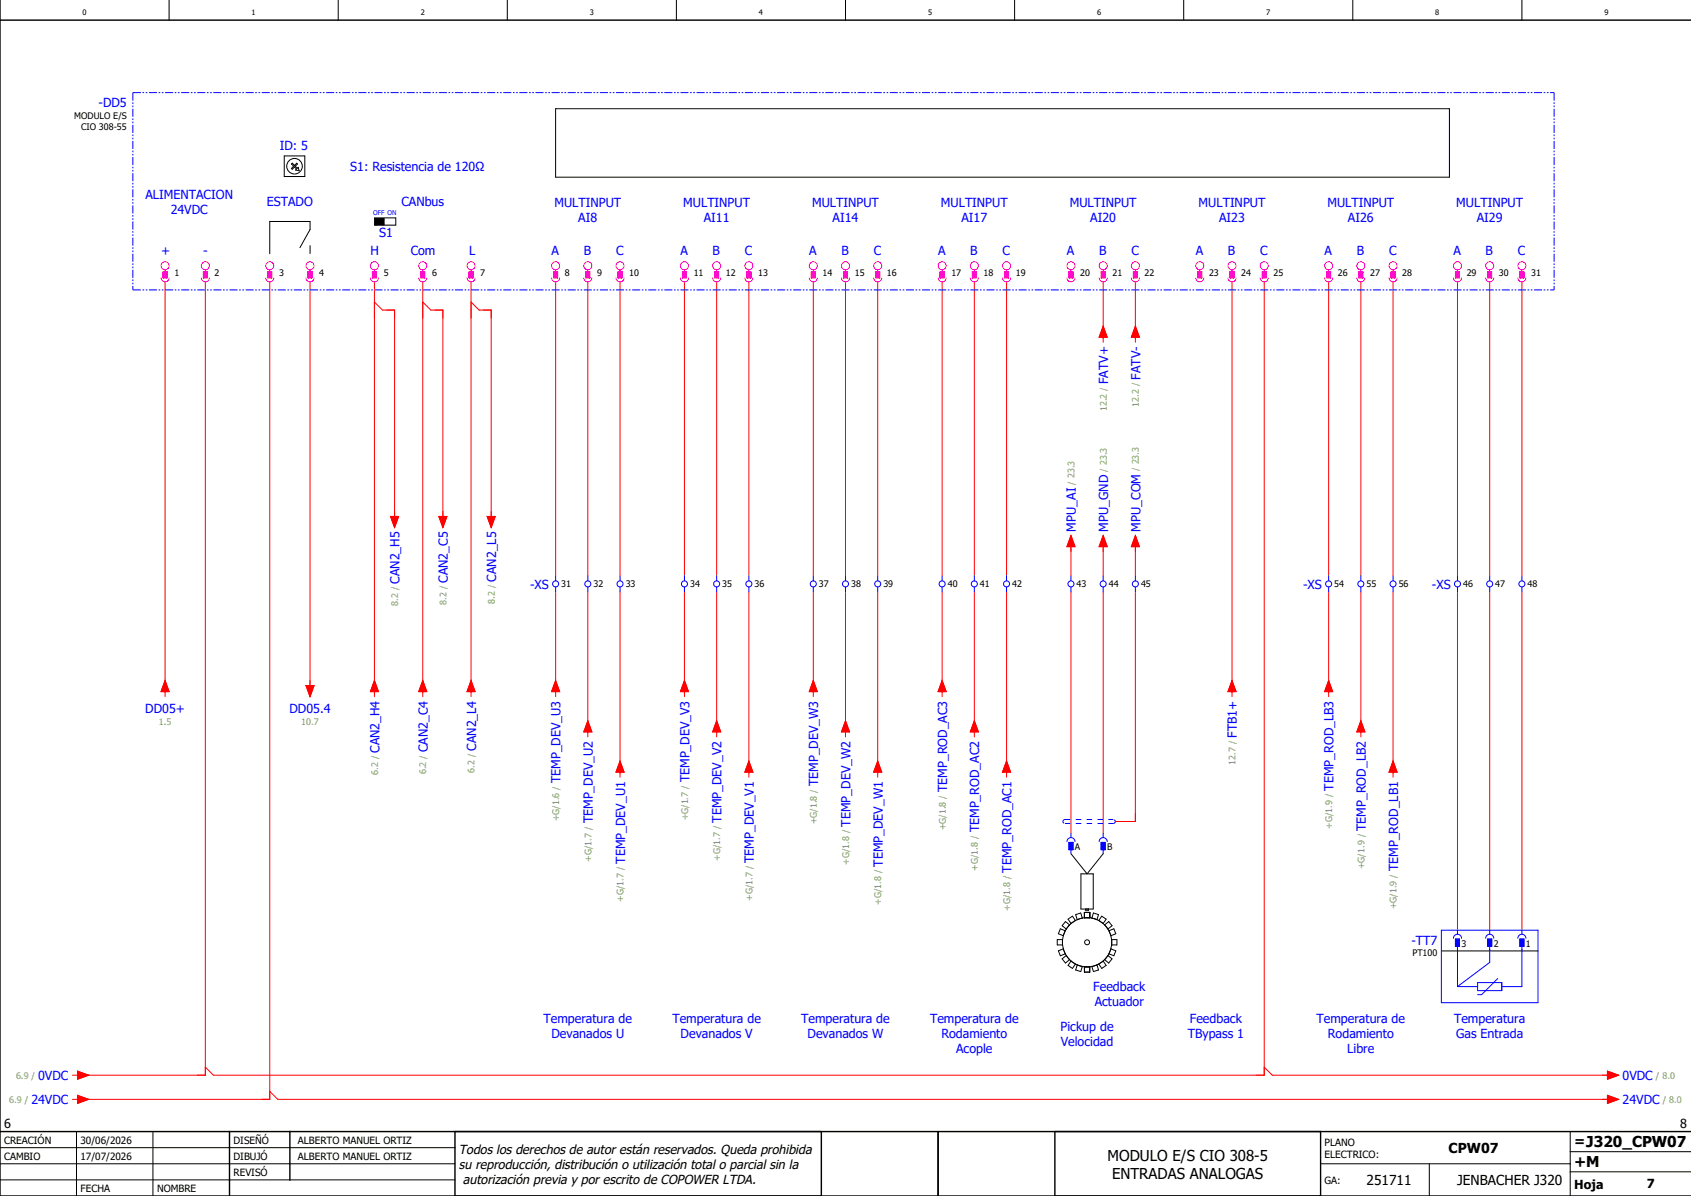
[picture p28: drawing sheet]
<svg xmlns="http://www.w3.org/2000/svg" width="420mm" height="297mm" viewBox="0 0 420 297" stroke-linecap="round" stroke-linejoin="round" font-family="sans-serif">
<defs><g id="words">
<g font-size="3.7">
<text x="275.1" y="288.2">MODULO E/S CIO 308-5</text>
<text x="276.2" y="292.7">ENTRADAS ANALOGAS</text>
<text x="391" y="289.8">+M</text>
</g>
<g font-size="3.4">
<text x="359.8" y="286.4">CPW07</text>
<text x="391" y="284.6">=J320_CPW07</text>
<text x="339.4" y="294.4">251711</text>
<text x="361.9" y="294.4">JENBACHER J320</text>
</g>
<g font-size="3.2">
<text x="114" y="286.5">Todos los derechos de autor están reservados. Queda prohibida</text>
<text x="114" y="290.2">su reproducción, distribución o utilización total o parcial sin la</text>
<text x="115" y="294">autorización previa y por escrito de COPOWER LTDA.</text>
</g>
<g font-size="3.1" fill="#00f">
<text x="24.5" y="26.6">-DD5</text>
<text x="69.5" y="37.2">ID: 5</text>
<text x="87" y="42.4">S1: Resistencia de 120Ω</text>
<text x="36.1" y="49.4">ALIMENTACION</text>
<text x="42.4" y="53.1">24VDC</text>
<text x="66.3" y="51.2">ESTADO</text>
<text x="99.7" y="51.2">CANbus</text>
<text x="137.7" y="51.4">MULTINPUT</text>
<text x="169.7" y="51.4">MULTINPUT</text>
<text x="201.7" y="51.4">MULTINPUT</text>
<text x="233.7" y="51.4">MULTINPUT</text>
<text x="265.7" y="51.4">MULTINPUT</text>
<text x="297.7" y="51.4">MULTINPUT</text>
<text x="329.7" y="51.4">MULTINPUT</text>
<text x="361.7" y="51.4">MULTINPUT</text>
<text x="94.1" y="58.9">S1</text>
<text x="143.6" y="55.1">AI8</text>
<text x="174.8" y="55.1">AI11</text>
<text x="206.8" y="55.1">AI14</text>
<text x="238.8" y="55.1">AI17</text>
<text x="270.8" y="55.1">AI20</text>
<text x="302.8" y="55.1">AI23</text>
<text x="334.8" y="55.1">AI26</text>
<text x="366.8" y="55.1">AI29</text>
<text x="40" y="63.2">+</text>
<text x="50.5" y="63.2">-</text>
<text x="92" y="63.2">H</text>
<text x="102" y="63.2">Com</text>
<text x="116.5" y="63.2">L</text>
<text x="137" y="63.2">A</text>
<text x="145" y="63.2">B</text>
<text x="153" y="63.2">C</text>
<text x="169" y="63.2">A</text>
<text x="177" y="63.2">B</text>
<text x="185" y="63.2">C</text>
<text x="201" y="63.2">A</text>
<text x="209" y="63.2">B</text>
<text x="217" y="63.2">C</text>
<text x="233" y="63.2">A</text>
<text x="241" y="63.2">B</text>
<text x="249" y="63.2">C</text>
<text x="265" y="63.2">A</text>
<text x="273" y="63.2">B</text>
<text x="281" y="63.2">C</text>
<text x="297" y="63.2">A</text>
<text x="305" y="63.2">B</text>
<text x="313" y="63.2">C</text>
<text x="329" y="63.2">A</text>
<text x="337" y="63.2">B</text>
<text x="345" y="63.2">C</text>
<text x="361" y="63.2">A</text>
<text x="369" y="63.2">B</text>
<text x="377" y="63.2">C</text>
<text x="275.2" y="95.4" transform="rotate(-90 275.2 95.4)">FATV+</text>
<text x="283.2" y="94.3" transform="rotate(-90 283.2 94.3)">FATV-</text>
<text x="267.2" y="132" transform="rotate(-90 267.2 132)">MPU_AI</text>
<text x="275.2" y="132" transform="rotate(-90 275.2 132)">MPU_GND</text>
<text x="283.2" y="132" transform="rotate(-90 283.2 132)">MPU_COM</text>
<text x="99.2" y="145" transform="rotate(-90 99.2 145)">CAN2_H5</text>
<text x="111.2" y="144.8" transform="rotate(-90 111.2 144.8)">CAN2_C5</text>
<text x="123.2" y="144.4" transform="rotate(-90 123.2 144.4)">CAN2_L5</text>
<text x="131.6" y="146.2">-XS</text>
<text x="323.6" y="146.2">-XS</text>
<text x="355.6" y="146.2">-XS</text>
<text x="36.1" y="177.1">DD05+</text>
<text x="71.9" y="177.1">DD05.4</text>
<text x="307.2" y="183.2" transform="rotate(-90 307.2 183.2)">FTB1+</text>
<text x="94.2" y="187" transform="rotate(-90 94.2 187)">CAN2_H4</text>
<text x="106.2" y="186.8" transform="rotate(-90 106.2 186.8)">CAN2_C4</text>
<text x="118.2" y="186.4" transform="rotate(-90 118.2 186.4)">CAN2_L4</text>
<text x="139.2" y="194.5" transform="rotate(-90 139.2 194.5)">TEMP_DEV_U3</text>
<text x="171.2" y="194.3" transform="rotate(-90 171.2 194.3)">TEMP_DEV_V3</text>
<text x="203.2" y="195.2" transform="rotate(-90 203.2 195.2)">TEMP_DEV_W3</text>
<text x="235.2" y="196.7" transform="rotate(-90 235.2 196.7)">TEMP_ROD_AC3</text>
<text x="331.2" y="196.4" transform="rotate(-90 331.2 196.4)">TEMP_ROD_LB3</text>
<text x="147.2" y="204.5" transform="rotate(-90 147.2 204.5)">TEMP_DEV_U2</text>
<text x="179.2" y="204.3" transform="rotate(-90 179.2 204.3)">TEMP_DEV_V2</text>
<text x="211.2" y="205.2" transform="rotate(-90 211.2 205.2)">TEMP_DEV_W2</text>
<text x="243.2" y="206.7" transform="rotate(-90 243.2 206.7)">TEMP_ROD_AC2</text>
<text x="339.2" y="206.4" transform="rotate(-90 339.2 206.4)">TEMP_ROD_LB2</text>
<text x="155.2" y="214.5" transform="rotate(-90 155.2 214.5)">TEMP_DEV_U1</text>
<text x="187.2" y="214.3" transform="rotate(-90 187.2 214.3)">TEMP_DEV_V1</text>
<text x="219.2" y="215.2" transform="rotate(-90 219.2 215.2)">TEMP_DEV_W1</text>
<text x="251.2" y="216.7" transform="rotate(-90 251.2 216.7)">TEMP_ROD_AC1</text>
<text x="347.2" y="216.4" transform="rotate(-90 347.2 216.4)">TEMP_ROD_LB1</text>
<text x="350.6" y="234.6">-TT7</text>
<text x="271.5" y="246.1">Feedback</text>
<text x="271.9" y="249.9">Actuador</text>
<text x="135" y="254.1">Temperatura de</text>
<text x="137" y="257.9">Devanados U</text>
<text x="167" y="254.1">Temperatura de</text>
<text x="169.1" y="257.9">Devanados V</text>
<text x="199" y="254.1">Temperatura de</text>
<text x="200.6" y="257.9">Devanados W</text>
<text x="231" y="254.1">Temperatura de</text>
<text x="233.8" y="257.9">Rodamiento</text>
<text x="263.4" y="256.1">Pickup de</text>
<text x="295" y="257.9">TBypass 1</text>
<text x="295.5" y="254.1">Feedback</text>
<text x="327" y="254.1">Temperatura de</text>
<text x="329.8" y="257.9">Rodamiento</text>
<text x="361.2" y="254.1">Temperatura</text>
<text x="361.7" y="257.9">Gas Entrada</text>
<text x="237.5" y="261.6">Acople</text>
<text x="263.5" y="259.9">Velocidad</text>
<text x="334.6" y="261.6">Libre</text>
<text x="9.5" y="268.2">0VDC</text>
<text x="403" y="268.2">0VDC</text>
<text x="7.8" y="274.2">24VDC</text>
<text x="403" y="274.2">24VDC</text>
</g>
<g font-size="3.1">
<text x="1" y="280">6</text>
<text x="417.3" y="280">8</text>
<text x="391" y="295.2">Hoja</text>
<text x="409" y="295">7</text>
</g>
<g font-size="2.5">
<text x="1" y="284">CREACIÓN</text>
<text x="20" y="284">30/06/2026</text>
<text x="58" y="284">DISEÑÓ</text>
<text x="74" y="284">ALBERTO MANUEL ORTIZ</text>
<text x="329" y="284.5">PLANO</text>
<text x="329" y="287.5">ELECTRICO:</text>
<text x="1" y="288">CAMBIO</text>
<text x="20" y="288">17/07/2026</text>
<text x="58" y="292">REVISÓ</text>
<text x="58" y="288">DIBUJÓ</text>
<text x="74" y="288">ALBERTO MANUEL ORTIZ</text>
<text x="329" y="294">GA:</text>
<text x="20" y="296">FECHA</text>
<text x="39" y="296">NOMBRE</text>
</g>
<g font-size="2.2">
<text x="18.5" y="29.5">MODULO E/S</text>
<text x="20.1" y="32.2">CIO 308-55</text>
<text x="43.3" y="68.5">1</text>
<text x="53.3" y="68.5">2</text>
<text x="69.3" y="68.5">3</text>
<text x="79.3" y="68.5">4</text>
<text x="95.3" y="68.5">5</text>
<text x="107.3" y="68.5">6</text>
<text x="119.3" y="68.5">7</text>
<text x="140.3" y="68.5">8</text>
<text x="148.3" y="68.5">9</text>
<text x="156.3" y="68.5">10</text>
<text x="172.3" y="68.5">11</text>
<text x="180.3" y="68.5">12</text>
<text x="188.3" y="68.5">13</text>
<text x="204.3" y="68.5">14</text>
<text x="212.3" y="68.5">15</text>
<text x="220.3" y="68.5">16</text>
<text x="236.3" y="68.5">17</text>
<text x="244.3" y="68.5">18</text>
<text x="252.3" y="68.5">19</text>
<text x="268.3" y="68.5">20</text>
<text x="276.3" y="68.5">21</text>
<text x="284.3" y="68.5">22</text>
<text x="300.3" y="68.5">23</text>
<text x="308.3" y="68.5">24</text>
<text x="316.3" y="68.5">25</text>
<text x="332.3" y="68.5">26</text>
<text x="340.3" y="68.5">27</text>
<text x="348.3" y="68.5">28</text>
<text x="364.3" y="68.5">29</text>
<text x="372.3" y="68.5">30</text>
<text x="380.3" y="68.5">31</text>
<text x="139.4" y="145.9">31</text>
<text x="147.4" y="145.9">32</text>
<text x="155.4" y="145.9">33</text>
<text x="171.4" y="145.9">34</text>
<text x="179.4" y="145.9">35</text>
<text x="187.4" y="145.9">36</text>
<text x="203.4" y="145.9">37</text>
<text x="211.4" y="145.9">38</text>
<text x="219.4" y="145.9">39</text>
<text x="235.4" y="145.9">40</text>
<text x="243.4" y="145.9">41</text>
<text x="251.4" y="145.9">42</text>
<text x="267.4" y="145.9">43</text>
<text x="275.4" y="145.9">44</text>
<text x="283.4" y="145.9">45</text>
<text x="331.4" y="145.9">54</text>
<text x="339.4" y="145.9">55</text>
<text x="347.4" y="145.9">56</text>
<text x="363.4" y="145.9">46</text>
<text x="371.4" y="145.9">47</text>
<text x="379.4" y="145.9">48</text>
<text x="267" y="211.1">A</text>
<text x="275" y="211.1">B</text>
<text x="350.8" y="237.5">PT100</text>
<text x="363" y="235.1">3</text>
<text x="371" y="235.1">2</text>
<text x="379" y="235.1">1</text>
</g>
<g font-size="2.2" fill="#7ca552">
<text x="282.9" y="101" transform="rotate(-90 282.9 101)">12.2 /</text>
<text x="274.9" y="102.1" transform="rotate(-90 274.9 102.1)">12.2 /</text>
<text x="274.9" y="117.2" transform="rotate(-90 274.9 117.2)">/ 23.3</text>
<text x="282.9" y="117" transform="rotate(-90 282.9 117)">/ 23.3</text>
<text x="266.9" y="120.4" transform="rotate(-90 266.9 120.4)">/ 23.3</text>
<text x="122.9" y="149.9" transform="rotate(-90 122.9 149.9)">8.2 /</text>
<text x="98.9" y="150.5" transform="rotate(-90 98.9 150.5)">8.2 /</text>
<text x="110.9" y="150.2" transform="rotate(-90 110.9 150.2)">8.2 /</text>
<text x="39.4" y="180">1.5</text>
<text x="74.8" y="180">10.7</text>
<text x="117.9" y="191.9" transform="rotate(-90 117.9 191.9)">6.2 /</text>
<text x="306.9" y="189.9" transform="rotate(-90 306.9 189.9)">12.7 /</text>
<text x="93.9" y="192.5" transform="rotate(-90 93.9 192.5)">6.2 /</text>
<text x="105.9" y="192.2" transform="rotate(-90 105.9 192.2)">6.2 /</text>
<text x="138.9" y="203.9" transform="rotate(-90 138.9 203.9)">+G/1.6 /</text>
<text x="170.9" y="203.8" transform="rotate(-90 170.9 203.8)">+G/1.7 /</text>
<text x="202.9" y="204.7" transform="rotate(-90 202.9 204.7)">+G/1.8 /</text>
<text x="234.9" y="206.2" transform="rotate(-90 234.9 206.2)">+G/1.8 /</text>
<text x="330.9" y="205.8" transform="rotate(-90 330.9 205.8)">+G/1.9 /</text>
<text x="146.9" y="213.9" transform="rotate(-90 146.9 213.9)">+G/1.7 /</text>
<text x="178.9" y="213.8" transform="rotate(-90 178.9 213.8)">+G/1.7 /</text>
<text x="210.9" y="214.7" transform="rotate(-90 210.9 214.7)">+G/1.8 /</text>
<text x="338.9" y="215.8" transform="rotate(-90 338.9 215.8)">+G/1.9 /</text>
<text x="242.9" y="216.2" transform="rotate(-90 242.9 216.2)">+G/1.8 /</text>
<text x="154.9" y="223.9" transform="rotate(-90 154.9 223.9)">+G/1.7 /</text>
<text x="186.9" y="223.8" transform="rotate(-90 186.9 223.8)">+G/1.7 /</text>
<text x="218.9" y="224.7" transform="rotate(-90 218.9 224.7)">+G/1.8 /</text>
<text x="250.9" y="226.2" transform="rotate(-90 250.9 226.2)">+G/1.8 /</text>
<text x="346.9" y="225.8" transform="rotate(-90 346.9 225.8)">+G/1.9 /</text>
<text x="4" y="267.9">6.9 /</text>
<text x="411.3" y="267.9">/ 8.0</text>
<text x="2.3" y="273.9">6.9 /</text>
<text x="413" y="273.9">/ 8.0</text>
</g>
<g font-size="1.9">
<text x="20.5" y="3.6">0</text>
<text x="62.5" y="3.6">1</text>
<text x="104.5" y="3.6">2</text>
<text x="146.5" y="3.6">3</text>
<text x="188.5" y="3.6">4</text>
<text x="230.5" y="3.6">5</text>
<text x="272.5" y="3.6">6</text>
<text x="314.5" y="3.6">7</text>
<text x="356.5" y="3.6">8</text>
<text x="398.5" y="3.6">9</text>
</g>
<text font-size="1.6" fill="#00f" x="92.7" y="53.5">OFF ON</text>
</g></defs>
<g fill="none" stroke="#000" stroke-width=".25">
<path d="M42 0v5M84 0v5M126 0v5M168 0v5M210 0v5M252 0v5M294 0v5M336 0v5M378 0v5M70.6 38.7h5.1v5.1h-5.1zM138 27h222v17h-222zM72.6 40.5l.6 .6 .5-.6 .2 .2-.6 .6 .5 .5 .3-.3 .2 .9-.9-.2 .2-.2-.4-.5-.6 .5-.2-.2 .5-.5-.5-.6z"/>
<path d="M93 54.1h5.3v1.8h-5.3zM74.5 61.5l2.5-4.5v-2h-10v8M77 61v2M266 212l4 5 4-5M268.5 217h3v8.7h-3zM262.6 233.3h1.3v1.4h-1.3zM263.4 230.6l1.2 .5-.5 1.3-1.2-.5zM264.1 232.4h.1M264.1 235.6l-1.2 .5 .5 1.2 1.2-.4M264.1 235.6l.5 1.3M264.1 235.6h.1M264.6 236.9h.1"/>
<path d="M264.8 237.3l-1 .8 .8 1 1-.8M264.8 237.3l.8 1M264.8 237.3h.1M265.6 229.7h.1M265.6 229.7l-1-.8-.8 1 1 .8M265.6 229.7l-.8 1M265.7 238.3h-.1M266 229.3h.1M266 238.7l-.7 1 1.1 .8 .7-1.1M266 238.7l1.1 .7M266 238.6v.1M267.1 228.6h.1"/>
<path d="M267.1 228.6l-1.1 .7M267.1 228.6l-.7-1.1-1.1 .8 .7 1M267.1 239.4h.1M267.6 228.4h.1M267.6 239.6l-.4 1.3 1.2 .4 .4-1.3M267.6 239.6l1.2 .4M267.6 239.6h.1M268.8 228h.1M268.8 228l-1.2 .4M268.8 228l-.4-1.3-1.2 .4 .4 1.3M269.3 226.6h1.4v1.3h-1.4zM269.6 225.7v.4h.8v-.4"/>
<path d="M271.2 228l.4-1.3 1.2 .4-.3 1.3M271.2 228l1.3 .4M272.4 239.6h.1M272.5 228.4h-.1M272.5 239.6l.3 1.3-1.2 .4-.4-1.3M272.5 239.6l-1.3 .4M272.9 239.4h.1M272.9 228.6h.1M272.9 228.6l.7-1.1 1.1 .8-.7 1M272.9 228.6l1.1 .7M274 238.6v.1M274 229.3h.1"/>
<path d="M274 238.7l.7 1-1.1 .8-.7-1.1M274 238.7l-1.1 .7M274.3 238.3h.1M274.4 229.7l1-.8 .8 1-1 .8zM275.2 237.3h.1M275.2 237.3l1 .8-.8 1-1-.8M275.2 230.7h.1M275.2 237.3l-.8 1M275.4 231.1h.1M275.4 231.1l1.2-.5 .5 1.3-1.2 .5M275.4 231.1l.5 1.3M275.9 235.6l1.2 .5-.5 1.2-1.2-.4 .5-1.3"/>
<path d="M275.9 232.4h.1M276.1 233.3h1.3v1.4h-1.3M276.1 233.3v1.4M358.1 236.1h24M268.8 240h.1M269.3 240.1v1.3h1.4v-1.3M269.3 240.1h1.4M271.2 240h.1M0 285h113M0 293h113M0 289h113M19 281v16"/>
<path d="M38 281v16M328 289h62M355 289v8M390 291h30M390 281v16M390 286h30"/>
<circle cx="73.2" cy="41.3" r="1.93"/>
<circle cx="270" cy="234" r="6.1"/>
<circle cx="270" cy="234" r=".61"/>
</g>
<path d="M0 5h420M0 0v297h420M0 281h420M57 281v16M72 281v12M113 281v16M204 281v16M233 281v16M262 281v16M328 281v16" fill="none" stroke="#000" stroke-width=".35"/>
<g fill="none" stroke="#f00" stroke-width=".25">
<path d="M41 70v103M51 70v197h-31M67 70v203h-47M77 70v101M93 70v103M93 75l2 2h3v52M105 75l2 2h3v52M105 70v103M117 75l2 2h3v52M117 70v103M138 70v73M146 70v73"/>
<path d="M154 70v73M170 70v73M178 70v73M186 70v73M202 70v73M210 70v73M218 70v73M234 70v73M242 70v73M250 70v73M274 70v15M282 70v15"/>
<path d="M306 70v103M314 70v197h-261l-2-2M330 70v73M338 70v73M346 70v73M362 70v73M370 70v73M378 70v73M274 81l1 2.8h-2zM282 81l1 2.8h-2zM97 128.3h2l-1 2.7zM109 128.3h2l-1 2.7z"/>
<path d="M121 128.3h2l-1 2.7zM266 135.7v7.3M266 133l1 2.7h-2zM274 135.7v7.3M274 133l1 2.7h-2zM282 135.7v7.3M282 133l1 2.7h-2zM138 147v26M146 147v36M154 147v46M170 147v26M178 147v36"/>
<path d="M186 147v46M202 147v26M210 147v36M218 147v46M234 147v26M242 147v36M250 147v46M266 147v60M274 147v60M282 147v57h-5M330 147v26M338 147v36"/>
<path d="M346 147v46M362 147v84M370 147v84M378 147v84M41 169l1 2.8h-2zM76 170.3h2l-1 2.7zM93 169l1 2.8h-2zM105 169l1 2.8h-2zM117 169l1 2.8h-2zM138 169l1 2.8h-2zM146 179l1 2.8h-2zM170 169l1 2.8h-2z"/>
<path d="M178 179l1 2.8h-2zM202 169l1 2.8h-2zM210 179l1 2.8h-2zM234 169l1 2.8h-2zM242 179l1 2.8h-2zM306 169l1 2.8h-2zM330 169l1 2.8h-2zM338 179l1 2.8h-2zM154 189l1 2.8h-2zM186 189l1 2.8h-2zM218 189l1 2.8h-2zM250 189l1 2.8h-2z"/>
<path d="M346 189l1 2.8h-2zM18 267h1.2M18 273h1.2M19.2 272l2.8 1-2.8 1zM19.2 266l2.8 1-2.8 1zM67 271l2 2h331M314 265l2 2h84M399.2 266l2.8 1-2.8 1zM399.2 272l2.8 1-2.8 1z"/>
</g>
<path d="M93.3 54.4h2v1.3h-2z" fill="#000" stroke="#000" stroke-width=".25"/>
<path d="M93.3 54.4h2v1.3h-2z" fill="none" stroke="#000" stroke-width=".5"/>
<g fill="none" stroke="#00f" stroke-width=".25">
<path d="M138 143v1.3M138 145.8v1.2M146 143v1.3M146 145.8v1.2M154 143v1.3M154 145.8v1.2M170 143v1.3M170 145.8v1.2M178 143v1.3M178 145.8v1.2M186 143v1.3M186 145.8v1.2"/>
<path d="M202 143v1.3M202 145.8v1.2M210 143v1.3M210 145.8v1.2M218 143v1.3M218 145.8v1.2M234 143v1.3M234 145.8v1.2M242 143v1.3M242 145.8v1.2M250 143v1.3M250 145.8v1.2"/>
<path d="M266 143v1.3M266 145.8v1.2M274 143v1.3M274 145.8v1.2M282 143v1.3M282 145.8v1.2M330 143v1.3M330 145.8v1.2M338 143v1.3M338 145.8v1.2M346 143v1.3M346 145.8v1.2"/>
<path d="M362 143v1.3M362 145.8v1.2M370 143v1.3M370 145.8v1.2M378 143v1.3M378 145.8v1.2M265 209a1 1 0 0 1 1-1 1 1 0 0 1 1 1M265.5 209.2h1v1.8h-1zM266 207v1M266 211v1M273 209a1 1 0 0 1 1-1 1 1 0 0 1 1 1M273.5 209.2h1v1.8h-1z"/>
<path d="M274 207v1M274 211v1M358 231h24v18h-24zM361 233a1 1 0 0 1 1-1 1 1 0 0 1 1 1M361.5 233.2h1v1.8h-1zM362 231v1M362 235v10M369 233a1 1 0 0 1 1-1 1 1 0 0 1 1 1M369.5 233.2h1v1.8h-1zM370 231v1M370 235v4l-8 6M377 233a1 1 0 0 1 1-1 1 1 0 0 1 1 1"/>
<path d="M377.5 233.2h1v1.8h-1zM378 231v1M378 235v10h-5M362 245h5M367 244h6v2h-6zM372 243l-4 4h-1"/>
<circle cx="138" cy="145" r=".75"/>
<circle cx="146" cy="145" r=".75"/>
<circle cx="154" cy="145" r=".75"/>
<circle cx="170" cy="145" r=".75"/>
<circle cx="178" cy="145" r=".75"/>
<circle cx="186" cy="145" r=".75"/>
<circle cx="202" cy="145" r=".75"/>
<circle cx="210" cy="145" r=".75"/>
<circle cx="218" cy="145" r=".75"/>
<circle cx="234" cy="145" r=".75"/>
<circle cx="242" cy="145" r=".75"/>
<circle cx="250" cy="145" r=".75"/>
<circle cx="266" cy="145" r=".75"/>
<circle cx="274" cy="145" r=".75"/>
<circle cx="282" cy="145" r=".75"/>
<circle cx="330" cy="145" r=".75"/>
<circle cx="338" cy="145" r=".75"/>
<circle cx="346" cy="145" r=".75"/>
<circle cx="362" cy="145" r=".75"/>
<circle cx="370" cy="145" r=".75"/>
<circle cx="378" cy="145" r=".75"/>
</g>
<g fill="none" stroke="#f0f" stroke-width=".25">
<path d="M40 69a1 1 0 0 0 1 1 1 1 0 0 0 1-1M40.5 67.5h1v1.5h-1zM41 67v.5M50 69a1 1 0 0 0 1 1 1 1 0 0 0 1-1M50.5 67.5h1v1.5h-1zM51 67v.5M66 69a1 1 0 0 0 1 1 1 1 0 0 0 1-1M66.5 67.5h1v1.5h-1zM67 67v.5M76 69a1 1 0 0 0 1 1 1 1 0 0 0 1-1M76.5 67.5h1v1.5h-1zM77 67v.5"/>
<path d="M92 69a1 1 0 0 0 1 1 1 1 0 0 0 1-1M92.5 67.5h1v1.5h-1zM93 67v.5M104 69a1 1 0 0 0 1 1 1 1 0 0 0 1-1M104.5 67.5h1v1.5h-1zM105 67v.5M116 69a1 1 0 0 0 1 1 1 1 0 0 0 1-1M116.5 67.5h1v1.5h-1zM117 67v.5M137 69a1 1 0 0 0 1 1 1 1 0 0 0 1-1M137.5 67.5h1v1.5h-1zM138 67v.5"/>
<path d="M145 69a1 1 0 0 0 1 1 1 1 0 0 0 1-1M145.5 67.5h1v1.5h-1zM146 67v.5M153 69a1 1 0 0 0 1 1 1 1 0 0 0 1-1M153.5 67.5h1v1.5h-1zM154 67v.5M169 69a1 1 0 0 0 1 1 1 1 0 0 0 1-1M169.5 67.5h1v1.5h-1zM170 67v.5M177 69a1 1 0 0 0 1 1 1 1 0 0 0 1-1M177.5 67.5h1v1.5h-1zM178 67v.5"/>
<path d="M185 69a1 1 0 0 0 1 1 1 1 0 0 0 1-1M185.5 67.5h1v1.5h-1zM186 67v.5M201 69a1 1 0 0 0 1 1 1 1 0 0 0 1-1M201.5 67.5h1v1.5h-1zM202 67v.5M209 69a1 1 0 0 0 1 1 1 1 0 0 0 1-1M209.5 67.5h1v1.5h-1zM210 67v.5M217 69a1 1 0 0 0 1 1 1 1 0 0 0 1-1M217.5 67.5h1v1.5h-1zM218 67v.5"/>
<path d="M233 69a1 1 0 0 0 1 1 1 1 0 0 0 1-1M233.5 67.5h1v1.5h-1zM234 67v.5M241 69a1 1 0 0 0 1 1 1 1 0 0 0 1-1M241.5 67.5h1v1.5h-1zM242 67v.5M249 69a1 1 0 0 0 1 1 1 1 0 0 0 1-1M249.5 67.5h1v1.5h-1zM250 67v.5M265 69a1 1 0 0 0 1 1 1 1 0 0 0 1-1M265.5 67.5h1v1.5h-1zM266 67v.5"/>
<path d="M273 69a1 1 0 0 0 1 1 1 1 0 0 0 1-1M273.5 67.5h1v1.5h-1zM274 67v.5M281 69a1 1 0 0 0 1 1 1 1 0 0 0 1-1M281.5 67.5h1v1.5h-1zM282 67v.5M297 69a1 1 0 0 0 1 1 1 1 0 0 0 1-1M297.5 67.5h1v1.5h-1zM298 67v.5M305 69a1 1 0 0 0 1 1 1 1 0 0 0 1-1M305.5 67.5h1v1.5h-1zM306 67v.5"/>
<path d="M313 69a1 1 0 0 0 1 1 1 1 0 0 0 1-1M313.5 67.5h1v1.5h-1zM314 67v.5M329 69a1 1 0 0 0 1 1 1 1 0 0 0 1-1M329.5 67.5h1v1.5h-1zM330 67v.5M337 69a1 1 0 0 0 1 1 1 1 0 0 0 1-1M337.5 67.5h1v1.5h-1zM338 67v.5M345 69a1 1 0 0 0 1 1 1 1 0 0 0 1-1M345.5 67.5h1v1.5h-1zM346 67v.5"/>
<path d="M361 69a1 1 0 0 0 1 1 1 1 0 0 0 1-1M361.5 67.5h1v1.5h-1zM362 67v.5M369 69a1 1 0 0 0 1 1 1 1 0 0 0 1-1M369.5 67.5h1v1.5h-1zM370 67v.5M377 69a1 1 0 0 0 1 1 1 1 0 0 0 1-1M377.5 67.5h1v1.5h-1zM378 67v.5"/>
<circle cx="41" cy="66" r="1"/>
<circle cx="51" cy="66" r="1"/>
<circle cx="67" cy="66" r="1"/>
<circle cx="77" cy="66" r="1"/>
<circle cx="93" cy="66" r="1"/>
<circle cx="105" cy="66" r="1"/>
<circle cx="117" cy="66" r="1"/>
<circle cx="138" cy="66" r="1"/>
<circle cx="146" cy="66" r="1"/>
<circle cx="154" cy="66" r="1"/>
<circle cx="170" cy="66" r="1"/>
<circle cx="178" cy="66" r="1"/>
<circle cx="186" cy="66" r="1"/>
<circle cx="202" cy="66" r="1"/>
<circle cx="210" cy="66" r="1"/>
<circle cx="218" cy="66" r="1"/>
<circle cx="234" cy="66" r="1"/>
<circle cx="242" cy="66" r="1"/>
<circle cx="250" cy="66" r="1"/>
<circle cx="266" cy="66" r="1"/>
<circle cx="274" cy="66" r="1"/>
<circle cx="282" cy="66" r="1"/>
<circle cx="298" cy="66" r="1"/>
<circle cx="306" cy="66" r="1"/>
<circle cx="314" cy="66" r="1"/>
<circle cx="330" cy="66" r="1"/>
<circle cx="338" cy="66" r="1"/>
<circle cx="346" cy="66" r="1"/>
<circle cx="362" cy="66" r="1"/>
<circle cx="370" cy="66" r="1"/>
<circle cx="378" cy="66" r="1"/>
</g>
<g fill="#f0f" stroke="#f0f" stroke-width=".25">
<path d="M50.5 67.5h1v1.5h-1z"/>
<path d="M40.5 67.5h1v1.5h-1z"/>
<path d="M76.5 67.5h1v1.5h-1z"/>
<path d="M66.5 67.5h1v1.5h-1z"/>
<path d="M116.5 67.5h1v1.5h-1z"/>
<path d="M92.5 67.5h1v1.5h-1z"/>
<path d="M104.5 67.5h1v1.5h-1z"/>
<path d="M137.5 67.5h1v1.5h-1z"/>
<path d="M145.5 67.5h1v1.5h-1z"/>
<path d="M153.5 67.5h1v1.5h-1z"/>
<path d="M169.5 67.5h1v1.5h-1z"/>
<path d="M177.5 67.5h1v1.5h-1z"/>
<path d="M185.5 67.5h1v1.5h-1z"/>
<path d="M201.5 67.5h1v1.5h-1z"/>
<path d="M209.5 67.5h1v1.5h-1z"/>
<path d="M217.5 67.5h1v1.5h-1z"/>
<path d="M233.5 67.5h1v1.5h-1z"/>
<path d="M241.5 67.5h1v1.5h-1z"/>
<path d="M249.5 67.5h1v1.5h-1z"/>
<path d="M265.5 67.5h1v1.5h-1z"/>
<path d="M273.5 67.5h1v1.5h-1z"/>
<path d="M281.5 67.5h1v1.5h-1z"/>
<path d="M297.5 67.5h1v1.5h-1z"/>
<path d="M305.5 67.5h1v1.5h-1z"/>
<path d="M313.5 67.5h1v1.5h-1z"/>
<path d="M329.5 67.5h1v1.5h-1z"/>
<path d="M337.5 67.5h1v1.5h-1z"/>
<path d="M345.5 67.5h1v1.5h-1z"/>
<path d="M361.5 67.5h1v1.5h-1z"/>
<path d="M369.5 67.5h1v1.5h-1z"/>
<path d="M377.5 67.5h1v1.5h-1z"/>
</g>
<path d="M33 23h353M33 23v49M386 23v49M33 72h353" fill="none" stroke="#00f" stroke-width=".25" stroke-dasharray="2 .4 .4 .4 .4 .4" stroke-linecap="butt"/>
<g fill="#00f" stroke="#00f" stroke-width=".25">
<path d="M273.5 209.2h1v1.8h-1z"/>
<path d="M265.5 209.2h1v1.8h-1z"/>
<path d="M377.5 233.2h1v1.8h-1z"/>
<path d="M369.5 233.2h1v1.8h-1z"/>
<path d="M361.5 233.2h1v1.8h-1z"/>
</g>
<path d="M264.5 204.5h12M264.5 203.5h12M264.5 203.5a.5 .5 0 0 0-.5 .5 .5 .5 0 0 0 .5 .5M276.5 204.5a.5 .5 0 0 0 .5-.5 .5 .5 0 0 0-.5-.5" fill="none" stroke="#00f" stroke-width=".25" stroke-dasharray="1.4 1.4" stroke-linecap="butt"/>
<g fill="#f00" stroke="#f00" stroke-width=".25">
<path d="M41 169l1 2.8h-2z"/>
<path d="M76 170.3h2l-1 2.7z"/>
<path d="M97 128.3h2l-1 2.7z"/>
<path d="M109 128.3h2l-1 2.7z"/>
<path d="M121 128.3h2l-1 2.7z"/>
<path d="M93 169l1 2.8h-2z"/>
<path d="M105 169l1 2.8h-2z"/>
<path d="M117 169l1 2.8h-2z"/>
<path d="M19.2 272l2.8 1-2.8 1z"/>
<path d="M19.2 266l2.8 1-2.8 1z"/>
<path d="M399.2 266l2.8 1-2.8 1z"/>
<path d="M399.2 272l2.8 1-2.8 1z"/>
<path d="M282 81l1 2.8h-2z"/>
<path d="M274 81l1 2.8h-2z"/>
<path d="M274 133l1 2.7h-2z"/>
<path d="M266 133l1 2.7h-2z"/>
<path d="M306 169l1 2.8h-2z"/>
<path d="M282 133l1 2.7h-2z"/>
<path d="M154 189l1 2.8h-2z"/>
<path d="M146 179l1 2.8h-2z"/>
<path d="M138 169l1 2.8h-2z"/>
<path d="M186 189l1 2.8h-2z"/>
<path d="M178 179l1 2.8h-2z"/>
<path d="M170 169l1 2.8h-2z"/>
<path d="M218 189l1 2.8h-2z"/>
<path d="M210 179l1 2.8h-2z"/>
<path d="M202 169l1 2.8h-2z"/>
<path d="M250 189l1 2.8h-2z"/>
<path d="M242 179l1 2.8h-2z"/>
<path d="M234 169l1 2.8h-2z"/>
<path d="M338 179l1 2.8h-2z"/>
<path d="M346 189l1 2.8h-2z"/>
<path d="M330 169l1 2.8h-2z"/>
</g>
<use href="#words"/>
</svg>
